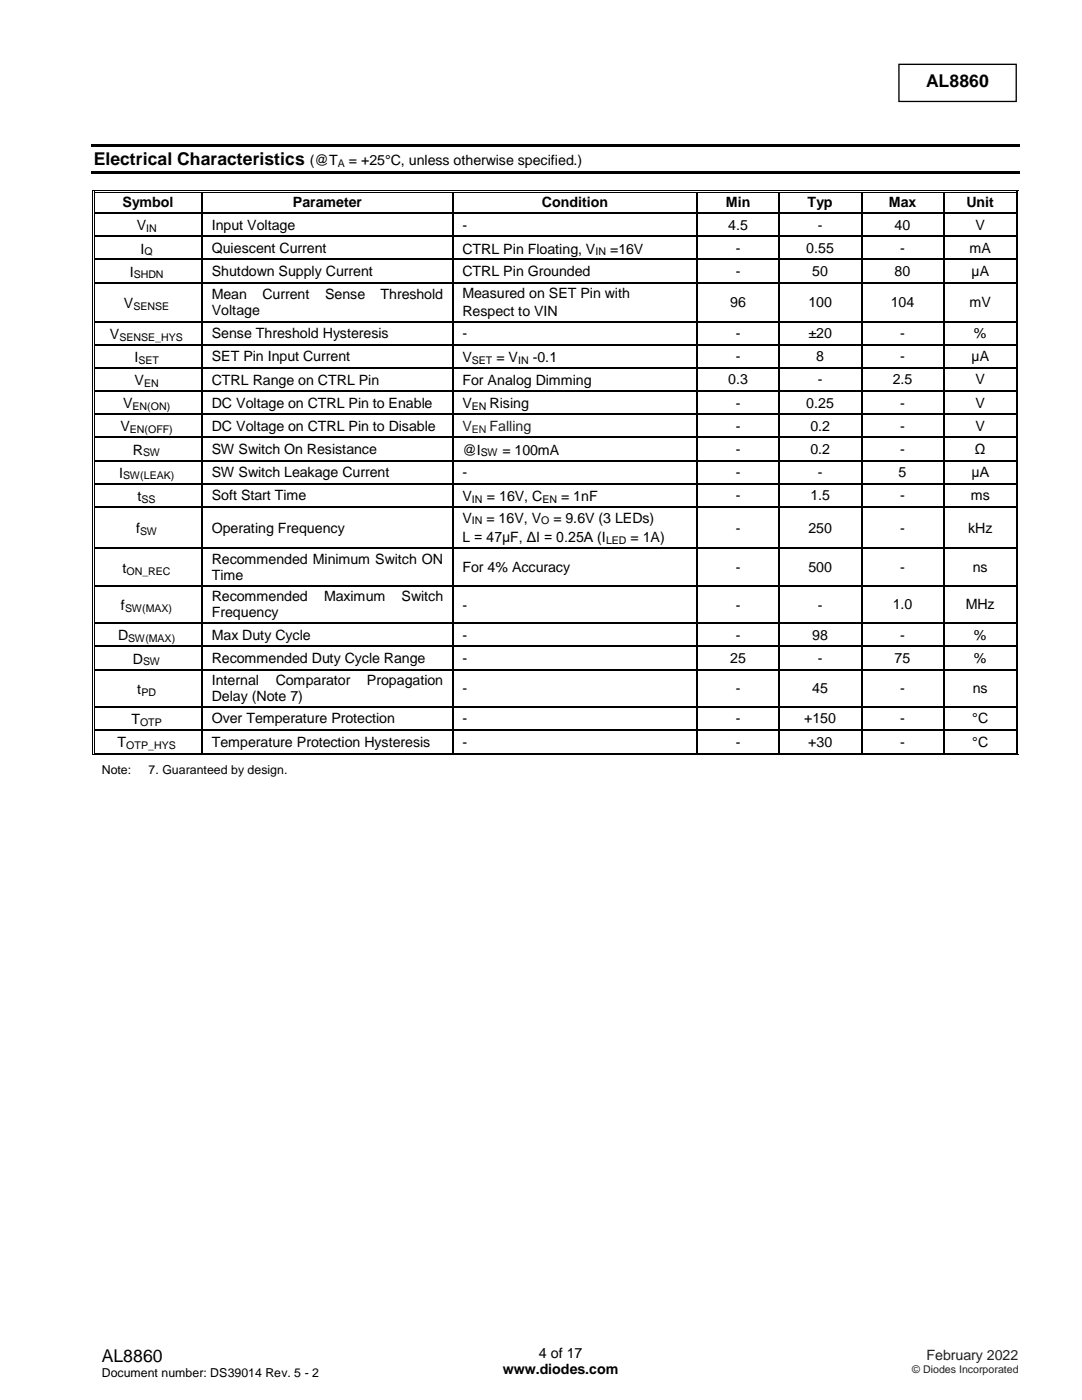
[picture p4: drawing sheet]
<svg xmlns="http://www.w3.org/2000/svg" width="216mm" height="279mm" viewBox="0 0 216 279" stroke-linecap="round" stroke-linejoin="round" font-family="sans-serif">
<defs><g id="words">
<g font-size="3.5">
<text x="184.8" y="17.4">AL8860</text>
<text x="18.7" y="33">Electrical Characteristics</text>
<text x="20.3" y="271.7">AL8860</text>
</g>
<g font-size="2.8">
<text x="61.9" y="33">(@T</text>
<text x="69.6" y="33">= +25°C, unless otherwise specified.)</text>
<text x="24.4" y="41.4">Symbol</text>
<text x="58.4" y="41.4">Parameter</text>
<text x="108.1" y="41.4">Condition</text>
<text x="144.8" y="41.4">Min</text>
<text x="161.1" y="41.4">Typ</text>
<text x="177.3" y="41.4">Max</text>
<text x="192.8" y="41.4">Unit</text>
<text x="27.3" y="45.9">V</text>
<text x="42.3" y="45.8">Input Voltage</text>
<text x="92.3" y="45.8">-</text>
<text x="145.3" y="45.8">4.5</text>
<text x="163.2" y="45.8">-</text>
<text x="178.5" y="45.8">40</text>
<text x="194.6" y="45.8">V</text>
<text x="28" y="50.6">I</text>
<text x="42.3" y="50.4">Quiescent Current</text>
<text x="92.3" y="50.6">CTRL Pin Floating, V</text>
<text x="121.7" y="50.6">=16V</text>
<text x="146.8" y="50.4">-</text>
<text x="160.9" y="50.4">0.55</text>
<text x="179.6" y="50.4">-</text>
<text x="193.5" y="50.4">mA</text>
<text x="25.9" y="55.2">I</text>
<text x="42.3" y="55.1">Shutdown Supply Current</text>
<text x="42.3" y="59.6">Mean</text>
<text x="52.4" y="59.6">Current</text>
<text x="64.8" y="59.6">Sense</text>
<text x="75.9" y="59.6">Threshold</text>
<text x="92.3" y="55.1">CTRL Pin Grounded</text>
<text x="92.3" y="59.5">Measured on SET Pin with</text>
<text x="146.8" y="55.1">-</text>
<text x="162.1" y="55.1">50</text>
<text x="178.5" y="55.1">80</text>
<text x="193.8" y="55.1">µA</text>
<text x="24.7" y="61.4">V</text>
<text x="42.3" y="62.9">Voltage</text>
<text x="92.3" y="63">Respect to VIN</text>
<text x="145.7" y="61.3">96</text>
<text x="161.3" y="61.3">100</text>
<text x="177.8" y="61.3">104</text>
<text x="193.5" y="61.3">mV</text>
<text x="21.9" y="67.7">V</text>
<text x="42.3" y="67.5">Sense Threshold Hysteresis</text>
<text x="92.3" y="67.5">-</text>
<text x="146.8" y="67.5">-</text>
<text x="161.3" y="67.5">±20</text>
<text x="179.6" y="67.5">-</text>
<text x="194.3" y="67.5">%</text>
<text x="26.8" y="72.3">I</text>
<text x="26.8" y="76.9">V</text>
<text x="42.3" y="72.1">SET Pin Input Current</text>
<text x="42.3" y="76.8">CTRL Range on CTRL Pin</text>
<text x="92.3" y="72.3">V</text>
<text x="92.3" y="76.8">For Analog Dimming</text>
<text x="99.1" y="72.3">= V</text>
<text x="106.3" y="72.3">-0.1</text>
<text x="145.3" y="76.7">0.3</text>
<text x="146.8" y="72.1">-</text>
<text x="162.9" y="72.1">8</text>
<text x="163.2" y="76.7">-</text>
<text x="178.1" y="76.7">2.5</text>
<text x="179.6" y="72.1">-</text>
<text x="193.8" y="72.1">µA</text>
<text x="194.6" y="76.7">V</text>
<text x="24.6" y="81.5">V</text>
<text x="42.3" y="81.4">DC Voltage on CTRL Pin to Enable</text>
<text x="92.3" y="81.5">V</text>
<text x="97.7" y="81.5">Rising</text>
<text x="146.8" y="81.4">-</text>
<text x="160.9" y="81.4">0.25</text>
<text x="179.6" y="81.4">-</text>
<text x="194.6" y="81.4">V</text>
<text x="24" y="86.1">V</text>
<text x="42.3" y="86">DC Voltage on CTRL Pin to Disable</text>
<text x="146.8" y="86">-</text>
<text x="161.7" y="86">0.2</text>
<text x="179.6" y="86">-</text>
<text x="194.6" y="86">V</text>
<text x="23.8" y="95.4">I</text>
<text x="26.5" y="90.7">R</text>
<text x="42.3" y="90.6">SW Switch On Resistance</text>
<text x="42.3" y="95.2">SW Switch Leakage Current</text>
<text x="92.3" y="90.7">@I</text>
<text x="92.3" y="95.2">-</text>
<text x="100.3" y="90.7">= 100mA</text>
<text x="146.8" y="90.6">-</text>
<text x="146.8" y="95.2">-</text>
<text x="161.7" y="90.6">0.2</text>
<text x="163.2" y="95.2">-</text>
<text x="179.3" y="95.2">5</text>
<text x="179.6" y="90.6">-</text>
<text x="193.8" y="95.2">μA</text>
<text x="194.5" y="90.6">Ω</text>
<text x="27.4" y="100">t</text>
<text x="42.3" y="99.8">Soft Start Time</text>
<text x="92.3" y="100">V</text>
<text x="97.2" y="100">= 16V, C</text>
<text x="111.9" y="100">= 1nF</text>
<text x="146.8" y="99.8">-</text>
<text x="161.7" y="99.8">1.5</text>
<text x="179.6" y="99.8">-</text>
<text x="193.7" y="99.8">ms</text>
<text x="27.1" y="106.4">f</text>
<text x="42.3" y="106.3">Operating Frequency</text>
<text x="92.3" y="104.3">V</text>
<text x="97.1" y="104.3">= 16V, V</text>
<text x="110.4" y="104.3">= 9.6V (3 LEDs)</text>
<text x="146.8" y="106.3">-</text>
<text x="161.3" y="106.3">250</text>
<text x="179.6" y="106.3">-</text>
<text x="193.2" y="106.3">kHz</text>
<text x="42.3" y="112.5">Recommended Minimum Switch ON</text>
<text x="92.3" y="108.3">L = 47μF, ΔI = 0.25A (I</text>
<text x="125.8" y="108.3">= 1A)</text>
<text x="24.4" y="114.3">t</text>
<text x="42.3" y="115.8">Time</text>
<text x="42.3" y="119.9">Recommended</text>
<text x="64.7" y="119.9">Maximum</text>
<text x="80.1" y="119.9">Switch</text>
<text x="92.3" y="114.2">For 4% Accuracy</text>
<text x="146.8" y="114.2">-</text>
<text x="161.3" y="114.2">500</text>
<text x="179.6" y="114.2">-</text>
<text x="194.1" y="114.2">ns</text>
<text x="24.1" y="121.8">f</text>
<text x="42.3" y="123.2">Frequency</text>
<text x="92.3" y="121.6">-</text>
<text x="146.8" y="121.6">-</text>
<text x="163.2" y="121.6">-</text>
<text x="178.1" y="121.6">1.0</text>
<text x="192.7" y="121.6">MHz</text>
<text x="23.5" y="127.8">D</text>
<text x="42.3" y="127.7">Max Duty Cycle</text>
<text x="92.3" y="127.7">-</text>
<text x="146.8" y="127.7">-</text>
<text x="162.1" y="127.7">98</text>
<text x="179.6" y="127.7">-</text>
<text x="194.3" y="127.7">%</text>
<text x="26.5" y="132.4">D</text>
<text x="42.3" y="132.3">Recommended Duty Cycle Range</text>
<text x="42.3" y="136.7">Internal</text>
<text x="55" y="136.7">Comparator</text>
<text x="73.2" y="136.7">Propagation</text>
<text x="92.3" y="132.3">-</text>
<text x="145.7" y="132.3">25</text>
<text x="163.2" y="132.3">-</text>
<text x="178.5" y="132.3">75</text>
<text x="194.3" y="132.3">%</text>
<text x="27.4" y="138.5">t</text>
<text x="42.3" y="139.9">Delay (Note 7)</text>
<text x="92.3" y="138.3">-</text>
<text x="146.8" y="138.3">-</text>
<text x="162.1" y="138.3">45</text>
<text x="179.6" y="138.3">-</text>
<text x="194.1" y="138.3">ns</text>
<text x="23.5" y="149.1">T</text>
<text x="26.2" y="144.5">T</text>
<text x="42.3" y="144.4">Over Temperature Protection</text>
<text x="42.3" y="149">Temperature Protection Hysteresis</text>
<text x="92.3" y="144.4">-</text>
<text x="92.3" y="149">-</text>
<text x="146.8" y="144.4">-</text>
<text x="146.8" y="149">-</text>
<text x="160.5" y="144.4">+150</text>
<text x="161.3" y="149">+30</text>
<text x="179.6" y="144.3">-</text>
<text x="179.6" y="149">-</text>
<text x="194" y="144.4">°C</text>
<text x="194" y="149">°C</text>
<text x="100.3" y="274.3">www.diodes.com</text>
<text x="107.5" y="271.1">4 of 17</text>
</g>
<g font-size="2.8" fill="#231f20">
<text x="92.3" y="86.1">V</text>
<text x="97.7" y="86.1">Falling</text>
<text x="184.9" y="271.4">February 2022</text>
</g>
<g font-size="2.5">
<text x="20.3" y="154.4">Note:</text>
<text x="29.6" y="154.4">7. Guaranteed by design.</text>
<text x="20.3" y="274.8">Document number: DS39014 Rev. 5 - 2</text>
</g>
<g font-size="2.1">
<text x="67.4" y="33.3">A</text>
<text x="29.2" y="46.3">IN</text>
<text x="28.8" y="50.9">Q</text>
<text x="118.8" y="50.9">IN</text>
<text x="26.7" y="55.5">SHDN</text>
<text x="26.6" y="61.8">SENSE</text>
<text x="23.8" y="68">SENSE_HYS</text>
<text x="27.6" y="72.6">SET</text>
<text x="28.8" y="77.2">EN</text>
<text x="94.2" y="72.6">SET</text>
<text x="103.4" y="72.6">IN</text>
<text x="26.5" y="81.8">EN(ON)</text>
<text x="94.2" y="81.8">EN</text>
<text x="25.9" y="86.5">EN(OFF)</text>
<text x="24.6" y="95.7">SW(LEAK)</text>
<text x="28.5" y="91.1">SW</text>
<text x="95.9" y="91.1">SW</text>
<text x="28.2" y="100.3">SS</text>
<text x="94.2" y="100.3">IN</text>
<text x="108.2" y="100.3">EN</text>
<text x="27.9" y="106.8">SW</text>
<text x="94.2" y="104.6">IN</text>
<text x="108" y="104.6">O</text>
<text x="120.9" y="108.6">LED</text>
<text x="25.2" y="114.7">ON_REC</text>
<text x="24.9" y="122.1">SW(MAX)</text>
<text x="25.6" y="128.2">SW(MAX)</text>
<text x="28.5" y="132.8">SW</text>
<text x="28.2" y="138.8">PD</text>
<text x="25.2" y="149.5">OTP_HYS</text>
<text x="27.9" y="144.8">OTP</text>
</g>
<g font-size="2.1" fill="#231f20">
<text x="94.2" y="86.5">EN</text>
<text x="182" y="274">© Diodes Incorporated</text>
</g>
</g></defs>
<path d="M179.4 12.8h23.4v7.4h-23.4z" fill="none" stroke="#000" stroke-width=".26"/>
<g fill="#000">
<path d="M18.2 28.8h185.2v.5h-185.2z" fill-rule="evenodd"/>
<path d="M18.2 34.2h185.2v.5h-185.2z" fill-rule="evenodd"/>
<path d="M18.5 37.9h.1v.5h-.1z" fill-rule="evenodd"/>
<path d="M18.5 37.9h.5v.2h-.5z" fill-rule="evenodd"/>
<path d="M18.8 38.2h.2v.2h-.2z" fill-rule="evenodd"/>
<path d="M18.8 38.2h.2v.2h-.2z" fill-rule="evenodd"/>
<path d="M40.2 38.4h.3z" fill-rule="evenodd"/>
<path d="M40.2 37.9h.5v.2h-.5z" fill-rule="evenodd"/>
<path d="M40.2 38.2h.5v.2h-.5z" fill-rule="evenodd"/>
<path d="M90.2 38.4h.3z" fill-rule="evenodd"/>
<path d="M90.2 37.9h.5v.2h-.5z" fill-rule="evenodd"/>
<path d="M90.2 38.2h.5v.2h-.5z" fill-rule="evenodd"/>
<path d="M139 38.4h.2z" fill-rule="evenodd"/>
<path d="M139 37.9h.5v.2h-.5z" fill-rule="evenodd"/>
<path d="M139 38.2h.5v.2h-.5z" fill-rule="evenodd"/>
<path d="M155.3 38.4h.3z" fill-rule="evenodd"/>
<path d="M155.3 37.9h.6v.2h-.6z" fill-rule="evenodd"/>
<path d="M155.3 38.2h.6v.2h-.6z" fill-rule="evenodd"/>
<path d="M171.8 38.4h.2z" fill-rule="evenodd"/>
<path d="M171.8 37.9h.5v.2h-.5z" fill-rule="evenodd"/>
<path d="M171.8 38.2h.5v.2h-.5z" fill-rule="evenodd"/>
<path d="M188.2 38.4h.2z" fill-rule="evenodd"/>
<path d="M188.2 37.9h.5v.2h-.5z" fill-rule="evenodd"/>
<path d="M188.2 38.2h.5v.2h-.5z" fill-rule="evenodd"/>
<path d="M202.7 37.9h.5v.2h-.5z" fill-rule="evenodd"/>
<path d="M202.7 38.2h.2v.2h-.2z" fill-rule="evenodd"/>
<path d="M202.7 38.2h.2v.2h-.2z" fill-rule="evenodd"/>
<path d="M203 37.9h.2v.5h-.2z" fill-rule="evenodd"/>
<path d="M18.5 42.4h.1v.2h-.1z" fill-rule="evenodd"/>
<path d="M18.5 47h.1v.3h-.1z" fill-rule="evenodd"/>
<path d="M18.5 51.7h.1v.2h-.1z" fill-rule="evenodd"/>
<path d="M18.5 56.3h.1v.2h-.1z" fill-rule="evenodd"/>
<path d="M18.8 42.4h.2v.2h-.2z" fill-rule="evenodd"/>
<path d="M18.8 47h.2v.3h-.2z" fill-rule="evenodd"/>
<path d="M18.8 51.7h.2v.2h-.2z" fill-rule="evenodd"/>
<path d="M18.8 56.3h.2v.2h-.2z" fill-rule="evenodd"/>
<path d="M40.2 42.4h.3v.2h-.3z" fill-rule="evenodd"/>
<path d="M40.2 47h.3v.3h-.3z" fill-rule="evenodd"/>
<path d="M40.2 51.7h.3v.2h-.3z" fill-rule="evenodd"/>
<path d="M40.2 56.3h.3v.2h-.3z" fill-rule="evenodd"/>
<path d="M90.2 42.4h.3v.2h-.3z" fill-rule="evenodd"/>
<path d="M90.2 47h.3v.3h-.3z" fill-rule="evenodd"/>
<path d="M90.2 51.7h.3v.2h-.3z" fill-rule="evenodd"/>
<path d="M90.2 56.3h.3v.2h-.3z" fill-rule="evenodd"/>
<path d="M139 42.4h.2v.2h-.2z" fill-rule="evenodd"/>
<path d="M139 47h.2v.3h-.2z" fill-rule="evenodd"/>
<path d="M139 51.7h.2v.2h-.2z" fill-rule="evenodd"/>
<path d="M139 56.3h.2v.2h-.2z" fill-rule="evenodd"/>
<path d="M155.3 42.4h.3v.2h-.3z" fill-rule="evenodd"/>
<path d="M155.3 47h.3v.3h-.3z" fill-rule="evenodd"/>
<path d="M155.3 51.7h.3v.2h-.3z" fill-rule="evenodd"/>
<path d="M155.3 56.3h.3v.2h-.3z" fill-rule="evenodd"/>
<path d="M171.8 42.4h.2v.2h-.2z" fill-rule="evenodd"/>
<path d="M171.8 47h.2v.3h-.2z" fill-rule="evenodd"/>
<path d="M171.8 51.7h.2v.2h-.2z" fill-rule="evenodd"/>
<path d="M171.8 56.3h.2v.2h-.2z" fill-rule="evenodd"/>
<path d="M188.2 42.4h.2v.2h-.2z" fill-rule="evenodd"/>
<path d="M188.2 47h.2v.3h-.2z" fill-rule="evenodd"/>
<path d="M188.2 51.7h.2v.2h-.2z" fill-rule="evenodd"/>
<path d="M188.2 56.3h.2v.2h-.2z" fill-rule="evenodd"/>
<path d="M202.7 42.4h.2v.2h-.2z" fill-rule="evenodd"/>
<path d="M202.7 47h.2v.3h-.2z" fill-rule="evenodd"/>
<path d="M202.7 51.7h.2v.2h-.2z" fill-rule="evenodd"/>
<path d="M202.7 56.3h.2v.2h-.2z" fill-rule="evenodd"/>
<path d="M203 42.4h.2v.2h-.2z" fill-rule="evenodd"/>
<path d="M203 47h.2v.3h-.2z" fill-rule="evenodd"/>
<path d="M203 51.7h.2v.2h-.2z" fill-rule="evenodd"/>
<path d="M203 56.3h.2v.2h-.2z" fill-rule="evenodd"/>
<path d="M18.5 64.1h.1v.2h-.1z" fill-rule="evenodd"/>
<path d="M18.5 68.7h.1v.2h-.1z" fill-rule="evenodd"/>
<path d="M18.5 73.3h.1v.3h-.1z" fill-rule="evenodd"/>
<path d="M18.5 77.9h.1v.3h-.1z" fill-rule="evenodd"/>
<path d="M18.8 64.1h.2v.2h-.2z" fill-rule="evenodd"/>
<path d="M18.8 68.7h.2v.2h-.2z" fill-rule="evenodd"/>
<path d="M18.8 73.3h.2v.3h-.2z" fill-rule="evenodd"/>
<path d="M18.8 77.9h.2v.3h-.2z" fill-rule="evenodd"/>
<path d="M40.2 64.1h.3v.2h-.3z" fill-rule="evenodd"/>
<path d="M40.2 68.7h.3v.2h-.3z" fill-rule="evenodd"/>
<path d="M40.2 73.3h.3v.3h-.3z" fill-rule="evenodd"/>
<path d="M40.2 77.9h.3v.3h-.3z" fill-rule="evenodd"/>
<path d="M90.2 64.1h.3v.2h-.3z" fill-rule="evenodd"/>
<path d="M90.2 68.7h.3v.2h-.3z" fill-rule="evenodd"/>
<path d="M90.2 73.3h.3v.3h-.3z" fill-rule="evenodd"/>
<path d="M90.2 77.9h.3v.3h-.3z" fill-rule="evenodd"/>
<path d="M139 64.1h.2v.2h-.2z" fill-rule="evenodd"/>
<path d="M139 68.7h.2v.2h-.2z" fill-rule="evenodd"/>
<path d="M139 73.3h.2v.3h-.2z" fill-rule="evenodd"/>
<path d="M139 77.9h.2v.3h-.2z" fill-rule="evenodd"/>
<path d="M155.3 64.1h.3v.2h-.3z" fill-rule="evenodd"/>
<path d="M155.3 68.7h.3v.2h-.3z" fill-rule="evenodd"/>
<path d="M155.3 73.3h.3v.3h-.3z" fill-rule="evenodd"/>
<path d="M155.3 77.9h.3v.3h-.3z" fill-rule="evenodd"/>
<path d="M171.8 64.1h.2v.2h-.2z" fill-rule="evenodd"/>
<path d="M171.8 68.7h.2v.2h-.2z" fill-rule="evenodd"/>
<path d="M171.8 73.3h.2v.3h-.2z" fill-rule="evenodd"/>
<path d="M171.8 77.9h.2v.3h-.2z" fill-rule="evenodd"/>
<path d="M188.2 64.1h.2v.2h-.2z" fill-rule="evenodd"/>
<path d="M188.2 68.7h.2v.2h-.2z" fill-rule="evenodd"/>
<path d="M188.2 73.3h.2v.3h-.2z" fill-rule="evenodd"/>
<path d="M188.2 77.9h.2v.3h-.2z" fill-rule="evenodd"/>
<path d="M202.7 64.1h.2v.2h-.2z" fill-rule="evenodd"/>
<path d="M202.7 68.7h.2v.2h-.2z" fill-rule="evenodd"/>
<path d="M202.7 73.3h.2v.3h-.2z" fill-rule="evenodd"/>
<path d="M202.7 77.9h.2v.3h-.2z" fill-rule="evenodd"/>
<path d="M203 64.1h.2v.2h-.2z" fill-rule="evenodd"/>
<path d="M203 68.7h.2v.2h-.2z" fill-rule="evenodd"/>
<path d="M203 73.3h.2v.3h-.2z" fill-rule="evenodd"/>
<path d="M203 77.9h.2v.3h-.2z" fill-rule="evenodd"/>
<path d="M18.5 82.6h.1v.2h-.1z" fill-rule="evenodd"/>
<path d="M18.5 87.2h.1v.2h-.1z" fill-rule="evenodd"/>
<path d="M18.5 91.8h.1v.3h-.1z" fill-rule="evenodd"/>
<path d="M18.5 96.4h.1v.3h-.1z" fill-rule="evenodd"/>
<path d="M18.8 82.6h.2v.2h-.2z" fill-rule="evenodd"/>
<path d="M18.8 87.2h.2v.2h-.2z" fill-rule="evenodd"/>
<path d="M18.8 91.8h.2v.3h-.2z" fill-rule="evenodd"/>
<path d="M18.8 96.4h.2v.3h-.2z" fill-rule="evenodd"/>
<path d="M40.2 82.6h.3v.2h-.3z" fill-rule="evenodd"/>
<path d="M40.2 87.2h.3v.2h-.3z" fill-rule="evenodd"/>
<path d="M40.2 91.8h.3v.3h-.3z" fill-rule="evenodd"/>
<path d="M40.2 96.4h.3v.3h-.3z" fill-rule="evenodd"/>
<path d="M90.2 82.6h.3v.2h-.3z" fill-rule="evenodd"/>
<path d="M90.2 87.2h.3v.2h-.3z" fill-rule="evenodd"/>
<path d="M90.2 91.8h.3v.3h-.3z" fill-rule="evenodd"/>
<path d="M90.2 96.4h.3v.3h-.3z" fill-rule="evenodd"/>
<path d="M139 82.6h.2v.2h-.2z" fill-rule="evenodd"/>
<path d="M139 87.2h.2v.2h-.2z" fill-rule="evenodd"/>
<path d="M139 91.8h.2v.3h-.2z" fill-rule="evenodd"/>
<path d="M139 96.4h.2v.3h-.2z" fill-rule="evenodd"/>
<path d="M155.3 82.6h.3v.2h-.3z" fill-rule="evenodd"/>
<path d="M155.3 87.2h.3v.2h-.3z" fill-rule="evenodd"/>
<path d="M155.3 91.8h.3v.3h-.3z" fill-rule="evenodd"/>
<path d="M155.3 96.4h.3v.3h-.3z" fill-rule="evenodd"/>
<path d="M171.8 82.6h.2v.2h-.2z" fill-rule="evenodd"/>
<path d="M171.8 87.2h.2v.2h-.2z" fill-rule="evenodd"/>
<path d="M171.8 91.8h.2v.3h-.2z" fill-rule="evenodd"/>
<path d="M171.8 96.4h.2v.3h-.2z" fill-rule="evenodd"/>
<path d="M188.2 82.6h.2v.2h-.2z" fill-rule="evenodd"/>
<path d="M188.2 87.2h.2v.2h-.2z" fill-rule="evenodd"/>
<path d="M188.2 91.8h.2v.3h-.2z" fill-rule="evenodd"/>
<path d="M188.2 96.4h.2v.3h-.2z" fill-rule="evenodd"/>
<path d="M202.7 82.6h.2v.2h-.2z" fill-rule="evenodd"/>
<path d="M202.7 87.2h.2v.2h-.2z" fill-rule="evenodd"/>
<path d="M202.7 91.8h.2v.3h-.2z" fill-rule="evenodd"/>
<path d="M202.7 96.4h.2v.3h-.2z" fill-rule="evenodd"/>
<path d="M203 82.6h.2v.2h-.2z" fill-rule="evenodd"/>
<path d="M203 87.2h.2v.2h-.2z" fill-rule="evenodd"/>
<path d="M203 91.8h.2v.3h-.2z" fill-rule="evenodd"/>
<path d="M203 96.4h.2v.3h-.2z" fill-rule="evenodd"/>
<path d="M18.5 101.1h.1v.2h-.1z" fill-rule="evenodd"/>
<path d="M18.5 109.3h.1v.3h-.1z" fill-rule="evenodd"/>
<path d="M18.5 116.8h.1v.2h-.1z" fill-rule="evenodd"/>
<path d="M18.8 101.1h.2v.2h-.2z" fill-rule="evenodd"/>
<path d="M18.8 109.3h.2v.3h-.2z" fill-rule="evenodd"/>
<path d="M18.8 116.8h.2v.2h-.2z" fill-rule="evenodd"/>
<path d="M40.2 101.1h.3v.2h-.3z" fill-rule="evenodd"/>
<path d="M40.2 109.3h.3v.3h-.3z" fill-rule="evenodd"/>
<path d="M40.2 116.8h.3v.2h-.3z" fill-rule="evenodd"/>
<path d="M90.2 101.1h.3v.2h-.3z" fill-rule="evenodd"/>
<path d="M90.2 109.3h.3v.3h-.3z" fill-rule="evenodd"/>
<path d="M90.2 116.8h.3v.2h-.3z" fill-rule="evenodd"/>
<path d="M139 101.1h.2v.2h-.2z" fill-rule="evenodd"/>
<path d="M139 109.3h.2v.3h-.2z" fill-rule="evenodd"/>
<path d="M139 116.8h.2v.2h-.2z" fill-rule="evenodd"/>
<path d="M155.3 101.1h.3v.2h-.3z" fill-rule="evenodd"/>
<path d="M155.3 109.3h.3v.3h-.3z" fill-rule="evenodd"/>
<path d="M155.3 116.8h.3v.2h-.3z" fill-rule="evenodd"/>
<path d="M171.8 101.1h.2v.2h-.2z" fill-rule="evenodd"/>
<path d="M171.8 109.3h.2v.3h-.2z" fill-rule="evenodd"/>
<path d="M171.8 116.8h.2v.2h-.2z" fill-rule="evenodd"/>
<path d="M188.2 101.1h.2v.2h-.2z" fill-rule="evenodd"/>
<path d="M188.2 109.3h.2v.3h-.2z" fill-rule="evenodd"/>
<path d="M188.2 116.8h.2v.2h-.2z" fill-rule="evenodd"/>
<path d="M202.7 101.1h.2v.2h-.2z" fill-rule="evenodd"/>
<path d="M202.7 109.3h.2v.3h-.2z" fill-rule="evenodd"/>
<path d="M202.7 116.8h.2v.2h-.2z" fill-rule="evenodd"/>
<path d="M203 101.1h.2v.2h-.2z" fill-rule="evenodd"/>
<path d="M203 109.3h.2v.3h-.2z" fill-rule="evenodd"/>
<path d="M203 116.8h.2v.2h-.2z" fill-rule="evenodd"/>
<path d="M18.5 124.2h.1v.3h-.1z" fill-rule="evenodd"/>
<path d="M18.5 128.9h.1v.2h-.1z" fill-rule="evenodd"/>
<path d="M18.5 133.5h.1v.2h-.1z" fill-rule="evenodd"/>
<path d="M18.8 124.2h.2v.3h-.2z" fill-rule="evenodd"/>
<path d="M18.8 128.9h.2v.2h-.2z" fill-rule="evenodd"/>
<path d="M18.8 133.5h.2v.2h-.2z" fill-rule="evenodd"/>
<path d="M40.2 124.2h.3v.3h-.3z" fill-rule="evenodd"/>
<path d="M40.2 128.9h.3v.2h-.3z" fill-rule="evenodd"/>
<path d="M40.2 133.5h.3v.2h-.3z" fill-rule="evenodd"/>
<path d="M90.2 124.2h.3v.3h-.3z" fill-rule="evenodd"/>
<path d="M90.2 128.9h.3v.2h-.3z" fill-rule="evenodd"/>
<path d="M90.2 133.5h.3v.2h-.3z" fill-rule="evenodd"/>
<path d="M139 124.2h.2v.3h-.2z" fill-rule="evenodd"/>
<path d="M139 128.9h.2v.2h-.2z" fill-rule="evenodd"/>
<path d="M139 133.5h.2v.2h-.2z" fill-rule="evenodd"/>
<path d="M155.3 124.2h.3v.3h-.3z" fill-rule="evenodd"/>
<path d="M155.3 128.9h.3v.2h-.3z" fill-rule="evenodd"/>
<path d="M155.3 133.5h.3v.2h-.3z" fill-rule="evenodd"/>
<path d="M171.8 124.2h.2v.3h-.2z" fill-rule="evenodd"/>
<path d="M171.8 128.9h.2v.2h-.2z" fill-rule="evenodd"/>
<path d="M171.8 133.5h.2v.2h-.2z" fill-rule="evenodd"/>
<path d="M188.2 124.2h.2v.3h-.2z" fill-rule="evenodd"/>
<path d="M188.2 128.9h.2v.2h-.2z" fill-rule="evenodd"/>
<path d="M188.2 133.5h.2v.2h-.2z" fill-rule="evenodd"/>
<path d="M202.7 124.2h.2v.3h-.2z" fill-rule="evenodd"/>
<path d="M202.7 128.9h.2v.2h-.2z" fill-rule="evenodd"/>
<path d="M202.7 133.5h.2v.2h-.2z" fill-rule="evenodd"/>
<path d="M203 124.2h.2v.3h-.2z" fill-rule="evenodd"/>
<path d="M203 128.9h.2v.2h-.2z" fill-rule="evenodd"/>
<path d="M203 133.5h.2v.2h-.2z" fill-rule="evenodd"/>
<path d="M18.5 140.9h.1v.3h-.1z" fill-rule="evenodd"/>
<path d="M18.5 145.6h.1v.2h-.1z" fill-rule="evenodd"/>
<path d="M18.5 150.2h.1v.5h-.1z" fill-rule="evenodd"/>
<path d="M18.5 150.6h.5v.1h-.5z" fill-rule="evenodd"/>
<path d="M18.8 140.9h.2v.3h-.2z" fill-rule="evenodd"/>
<path d="M18.8 145.6h.2v.2h-.2z" fill-rule="evenodd"/>
<path d="M18.8 150.2h.2v.2h-.2z" fill-rule="evenodd"/>
<path d="M18.8 150.2h.2v.2h-.2z" fill-rule="evenodd"/>
<path d="M40.2 140.9h.3v.3h-.3z" fill-rule="evenodd"/>
<path d="M40.2 145.6h.3v.2h-.3z" fill-rule="evenodd"/>
<path d="M40.2 150.2h.5v.2h-.5z" fill-rule="evenodd"/>
<path d="M40.2 150.6h.5v.1h-.5z" fill-rule="evenodd"/>
<path d="M90.2 140.9h.3v.3h-.3z" fill-rule="evenodd"/>
<path d="M90.2 145.6h.3v.2h-.3z" fill-rule="evenodd"/>
<path d="M90.2 150.2h.5v.2h-.5z" fill-rule="evenodd"/>
<path d="M90.2 150.6h.5v.1h-.5z" fill-rule="evenodd"/>
<path d="M139 140.9h.2v.3h-.2z" fill-rule="evenodd"/>
<path d="M139 145.6h.2v.2h-.2z" fill-rule="evenodd"/>
<path d="M139 150.2h.5v.2h-.5z" fill-rule="evenodd"/>
<path d="M139 150.6h.5v.1h-.5z" fill-rule="evenodd"/>
<path d="M155.3 140.9h.3v.3h-.3z" fill-rule="evenodd"/>
<path d="M155.3 145.6h.3v.2h-.3z" fill-rule="evenodd"/>
<path d="M155.3 150.2h.6v.2h-.6z" fill-rule="evenodd"/>
<path d="M155.3 150.6h.6v.1h-.6z" fill-rule="evenodd"/>
<path d="M171.8 140.9h.2v.3h-.2z" fill-rule="evenodd"/>
<path d="M171.8 145.6h.2v.2h-.2z" fill-rule="evenodd"/>
<path d="M171.8 150.2h.5v.2h-.5z" fill-rule="evenodd"/>
<path d="M171.8 150.6h.5v.1h-.5z" fill-rule="evenodd"/>
<path d="M188.2 140.9h.2v.3h-.2z" fill-rule="evenodd"/>
<path d="M188.2 145.6h.2v.2h-.2z" fill-rule="evenodd"/>
<path d="M188.2 150.2h.5v.2h-.5z" fill-rule="evenodd"/>
<path d="M188.2 150.6h.5v.1h-.5z" fill-rule="evenodd"/>
<path d="M202.7 140.9h.2v.3h-.2z" fill-rule="evenodd"/>
<path d="M202.7 145.6h.2v.2h-.2z" fill-rule="evenodd"/>
<path d="M202.7 150.6h.5v.1h-.5z" fill-rule="evenodd"/>
<path d="M202.7 150.2h.2v.2h-.2z" fill-rule="evenodd"/>
<path d="M202.7 150.2h.2v.2h-.2z" fill-rule="evenodd"/>
<path d="M203 140.9h.2v.3h-.2z" fill-rule="evenodd"/>
<path d="M203 145.6h.2v.2h-.2z" fill-rule="evenodd"/>
<path d="M203 150.2h.2v.5h-.2z" fill-rule="evenodd"/>
</g>
<g fill="none" stroke="#000" stroke-width=".2">
<path d="M18.5 38.4v4M18.9 38.4v4M19 38h21.2M19 38.3h21.2M40.7 38h49.5M40.7 38.3h49.5M90.7 38h48.3M90.7 38.3h48.3M139.5 38h15.8M139.5 38.3h15.8M155.9 38h15.9M155.9 38.3h15.9"/>
<path d="M172.3 38h15.9M172.3 38.3h15.9M188.7 38h14M188.7 38.3h14M202.8 38.4v4M203.1 38.4v4M18.5 42.6v4.4M18.5 47.3v4.4M18.5 51.9v4.4M18.5 56.5v7.6M18.9 42.6v4.4M18.9 47.3v4.4"/>
<path d="M18.9 51.9v4.4M18.9 56.5v7.6M202.8 42.6v4.4M202.8 47.3v4.4M202.8 51.9v4.4M202.8 56.5v7.6M203.1 42.6v4.4M203.1 47.3v4.4M203.1 51.9v4.4M203.1 56.5v7.6M18.5 64.3v4.4M18.5 68.9v4.4"/>
<path d="M18.5 73.6v4.3M18.5 78.2v4.4M18.9 64.3v4.4M18.9 68.9v4.4M18.9 73.6v4.3M18.9 78.2v4.4M202.8 64.3v4.4M202.8 68.9v4.4M202.8 73.6v4.3M202.8 78.2v4.4M203.1 64.3v4.4M203.1 68.9v4.4"/>
<path d="M203.1 73.6v4.3M203.1 78.2v4.4M18.5 82.8v4.4M18.5 87.4v4.4M18.5 92.1v4.3M18.5 96.7v4.4M18.9 82.8v4.4M18.9 87.4v4.4M18.9 92.1v4.3M18.9 96.7v4.4M202.8 82.8v4.4M202.8 87.4v4.4"/>
<path d="M202.8 92.1v4.3M202.8 96.7v4.4M203.1 82.8v4.4M203.1 87.4v4.4M203.1 92.1v4.3M203.1 96.7v4.4M18.5 101.3v8M18.5 109.6v7.2M18.5 117v7.2M18.9 101.3v8M18.9 109.6v7.2M18.9 117v7.2"/>
<path d="M202.8 101.3v8M202.8 109.6v7.2M202.8 117v7.2M203.1 101.3v8M203.1 109.6v7.2M203.1 117v7.2M18.5 124.5v4.4M18.5 129.1v4.4M18.5 133.7v7.2M18.9 124.5v4.4M18.9 129.1v4.4M18.9 133.7v7.2"/>
<path d="M202.8 124.5v4.4M202.8 129.1v4.4M202.8 133.7v7.2M203.1 124.5v4.4M203.1 129.1v4.4M203.1 133.7v7.2M18.5 141.2v4.4M18.5 145.8v4.4M18.9 141.2v4.4M18.9 145.8v4.4M19 150.6h21.2M19 150.3h21.2"/>
<path d="M40.7 150.6h49.5M40.7 150.3h49.5M90.7 150.6h48.3M90.7 150.3h48.3M139.5 150.6h15.8M139.5 150.3h15.8M155.9 150.6h15.9M155.9 150.3h15.9M172.3 150.6h15.9M172.3 150.3h15.9M188.7 150.6h14M188.7 150.3h14"/>
<path d="M202.8 141.2v4.4M202.8 145.8v4.4M203.1 141.2v4.4M203.1 145.8v4.4"/>
</g>
<g fill="none" stroke="#000" stroke-width=".25">
<path d="M40.4 38.4v4M90.4 38.4v4M139.1 38.4v4M155.5 38.4v4M171.9 38.4v4M188.3 38.4v4M19 42.5h21.2M19 47.1h21.2M19 51.8h21.2M19 56.4h21.2M40.4 42.6v4.4M40.4 47.3v4.4"/>
<path d="M40.4 51.9v4.4M40.4 56.5v7.6M40.5 42.5h49.7M40.5 47.1h49.7M40.5 51.8h49.7M40.5 56.4h49.7M90.4 42.6v4.4M90.4 47.3v4.4M90.4 51.9v4.4M90.4 56.5v7.6M90.5 42.5h48.5M90.5 47.1h48.5"/>
<path d="M90.5 51.8h48.5M90.5 56.4h48.5M139.1 42.6v4.4M139.1 47.3v4.4M139.1 51.9v4.4M139.1 56.5v7.6M139.2 42.5h16.1M139.2 47.1h16.1M139.2 51.8h16.1M139.2 56.4h16.1M155.5 42.6v4.4M155.5 47.3v4.4"/>
<path d="M155.5 51.9v4.4M155.5 56.5v7.6M155.6 42.5h16.2M155.6 47.1h16.2M155.6 51.8h16.2M155.6 56.4h16.2M171.9 42.6v4.4M171.9 47.3v4.4M171.9 51.9v4.4M171.9 56.5v7.6M172 42.5h16.2M172 47.1h16.2"/>
<path d="M172 51.8h16.2M172 56.4h16.2M188.3 42.6v4.4M188.3 47.3v4.4M188.3 51.9v4.4M188.3 56.5v7.6M188.4 42.5h14.3M188.4 47.1h14.3M188.4 51.8h14.3M188.4 56.4h14.3M19 64.2h21.2M19 68.8h21.2"/>
<path d="M19 73.5h21.2M19 78.1h21.2M40.4 64.3v4.4M40.4 68.9v4.4M40.4 73.6v4.3M40.4 78.2v4.4M40.5 64.2h49.7M40.5 68.8h49.7M40.5 73.5h49.7M40.5 78.1h49.7M90.4 64.3v4.4M90.4 68.9v4.4"/>
<path d="M90.4 73.6v4.3M90.4 78.2v4.4M90.5 64.2h48.5M90.5 68.8h48.5M90.5 73.5h48.5M90.5 78.1h48.5M139.1 64.3v4.4M139.1 68.9v4.4M139.1 73.6v4.3M139.1 78.2v4.4M139.2 64.2h16.1M139.2 68.8h16.1"/>
<path d="M139.2 73.5h16.1M139.2 78.1h16.1M155.5 64.3v4.4M155.5 68.9v4.4M155.5 73.6v4.3M155.5 78.2v4.4M155.6 64.2h16.2M155.6 68.8h16.2M155.6 73.5h16.2M155.6 78.1h16.2M171.9 64.3v4.4M171.9 68.9v4.4"/>
<path d="M171.9 73.6v4.3M171.9 78.2v4.4M172 64.2h16.2M172 68.8h16.2M172 73.5h16.2M172 78.1h16.2M188.3 64.3v4.4M188.3 68.9v4.4M188.3 73.6v4.3M188.3 78.2v4.4M188.4 64.2h14.3M188.4 68.8h14.3"/>
<path d="M188.4 73.5h14.3M188.4 78.1h14.3M19 82.7h21.2M19 87.3h21.2M19 91.9h21.2M19 96.5h21.2M40.4 82.8v4.4M40.4 87.4v4.4M40.4 92.1v4.3M40.4 96.7v4.4M40.5 82.7h49.7M40.5 87.3h49.7"/>
<path d="M40.5 91.9h49.7M40.5 96.5h49.7M90.4 82.8v4.4M90.4 87.4v4.4M90.4 92.1v4.3M90.4 96.7v4.4M90.5 82.7h48.5M90.5 87.3h48.5M90.5 91.9h48.5M90.5 96.5h48.5M139.1 82.8v4.4M139.1 87.4v4.4"/>
<path d="M139.1 92.1v4.3M139.1 96.7v4.4M139.2 82.7h16.1M139.2 87.3h16.1M139.2 91.9h16.1M139.2 96.5h16.1M155.5 82.8v4.4M155.5 87.4v4.4M155.5 92.1v4.3M155.5 96.7v4.4M155.6 82.7h16.2M155.6 87.3h16.2"/>
<path d="M155.6 91.9h16.2M155.6 96.5h16.2M171.9 82.8v4.4M171.9 87.4v4.4M171.9 92.1v4.3M171.9 96.7v4.4M172 82.7h16.2M172 87.3h16.2M172 91.9h16.2M172 96.5h16.2M188.3 82.8v4.4M188.3 87.4v4.4"/>
<path d="M188.3 92.1v4.3M188.3 96.7v4.4M188.4 82.7h14.3M188.4 87.3h14.3M188.4 91.9h14.3M188.4 96.5h14.3M19 101.2h21.2M19 109.4h21.2M19 116.9h21.2M40.4 101.3v8M40.4 109.6v7.2M40.4 117v7.2"/>
<path d="M40.5 101.2h49.7M40.5 109.4h49.7M40.5 116.9h49.7M90.4 101.3v8M90.4 109.6v7.2M90.4 117v7.2M90.5 101.2h48.5M90.5 109.4h48.5M90.5 116.9h48.5M139.1 101.3v8M139.1 109.6v7.2M139.1 117v7.2"/>
<path d="M139.2 101.2h16.1M139.2 109.4h16.1M139.2 116.9h16.1M155.5 101.3v8M155.5 109.6v7.2M155.5 117v7.2M155.6 101.2h16.2M155.6 109.4h16.2M155.6 116.9h16.2M171.9 101.3v8M171.9 109.6v7.2M171.9 117v7.2"/>
<path d="M172 101.2h16.2M172 109.4h16.2M172 116.9h16.2M188.3 101.3v8M188.3 109.6v7.2M188.3 117v7.2M188.4 101.2h14.3M188.4 109.4h14.3M188.4 116.9h14.3M19 124.4h21.2M19 129h21.2M19 133.6h21.2"/>
<path d="M40.4 124.5v4.4M40.4 129.1v4.4M40.4 133.7v7.2M40.5 124.4h49.7M40.5 129h49.7M40.5 133.6h49.7M90.4 124.5v4.4M90.4 129.1v4.4M90.4 133.7v7.2M90.5 124.4h48.5M90.5 129h48.5M90.5 133.6h48.5"/>
<path d="M139.1 124.5v4.4M139.1 129.1v4.4M139.1 133.7v7.2M139.2 124.4h16.1M139.2 129h16.1M139.2 133.6h16.1M155.5 124.5v4.4M155.5 129.1v4.4M155.5 133.7v7.2M155.6 124.4h16.2M155.6 129h16.2M155.6 133.6h16.2"/>
<path d="M171.9 124.5v4.4M171.9 129.1v4.4M171.9 133.7v7.2M172 124.4h16.2M172 129h16.2M172 133.6h16.2M188.3 124.5v4.4M188.3 129.1v4.4M188.3 133.7v7.2M188.4 124.4h14.3M188.4 129h14.3M188.4 133.6h14.3"/>
<path d="M19 141.1h21.2M19 145.7h21.2M40.4 141.2v4.4M40.4 145.8v4.4M40.5 141.1h49.7M40.5 145.7h49.7M90.4 141.2v4.4M90.4 145.8v4.4M90.5 141.1h48.5M90.5 145.7h48.5M139.1 141.2v4.4M139.1 145.8v4.4"/>
<path d="M139.2 141.1h16.1M139.2 145.7h16.1M155.5 141.2v4.4M155.5 145.8v4.4M155.6 141.1h16.2M155.6 145.7h16.2M171.9 141.2v4.4M171.9 145.8v4.4M172 141.1h16.2M172 145.7h16.2M188.3 141.2v4.4M188.3 145.8v4.4"/>
<path d="M188.4 141.1h14.3M188.4 145.7h14.3"/>
</g>
<use href="#words"/>
</svg>
